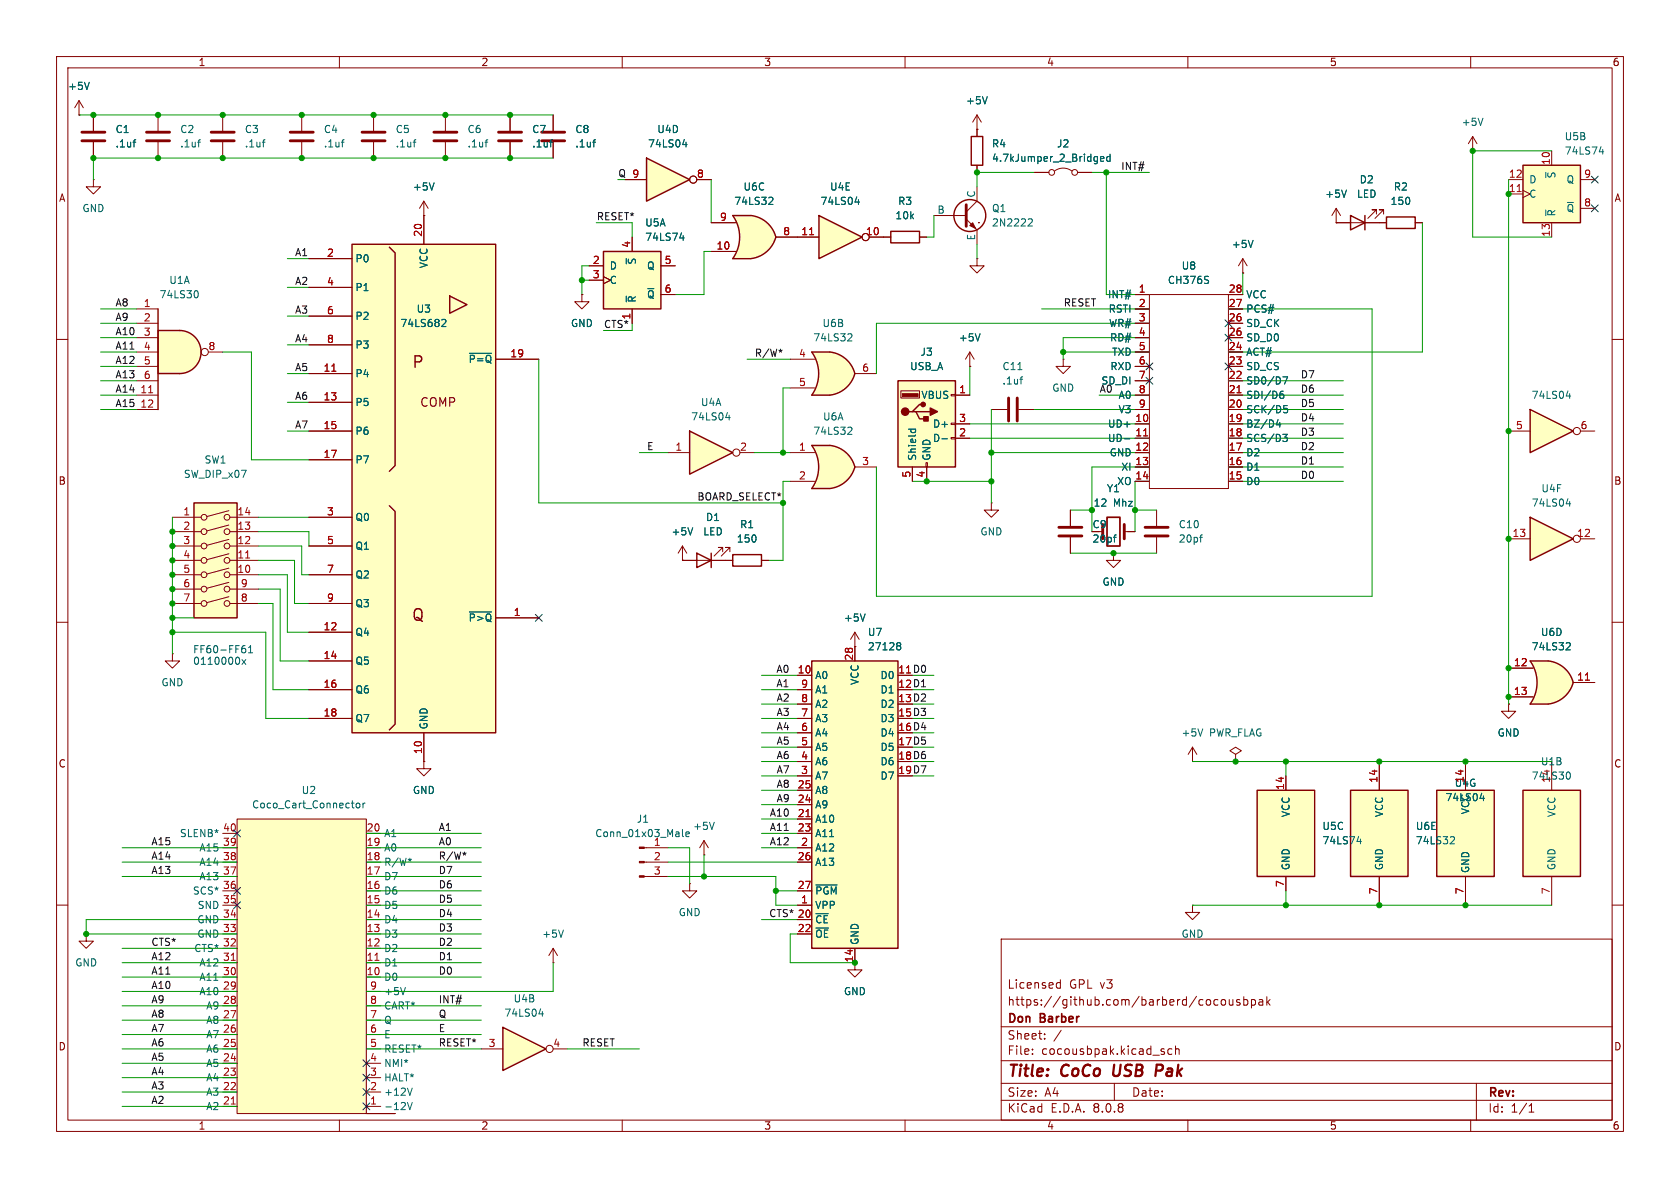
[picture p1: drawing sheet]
<svg xmlns="http://www.w3.org/2000/svg" width="297mm" height="210mm" viewBox="0 0 297 210" stroke-linecap="round" stroke-linejoin="round" font-family="sans-serif">
<defs><g id="words">
<g font-size="2.8" fill="#840000">
<text x="72.7" y="65.4">P</text>
<text x="72.7" y="110.1">Q</text>
<text x="178" y="190.9">Title:</text>
<text x="187.7" y="190.9">CoCo</text>
<text x="197.6" y="190.9">USB</text>
<text x="205.9" y="190.9">Pak</text>
</g>
<g font-size="2.1" fill="#840000">
<text x="74.1" y="72.2">COMP</text>
<text x="178" y="178">https://github.com/barberd/cocousbpak</text>
<text x="178" y="175">Licensed</text>
<text x="189" y="175">GPL v3</text>
<text x="178" y="184">Sheet:</text>
<text x="178" y="181.2">Don</text>
<text x="184" y="181.2">Barber</text>
<text x="178" y="186.7">File:</text>
<text x="184.1" y="186.7">cocousbpak.kicad_sch</text>
<text x="178" y="196.9">KiCad</text>
<text x="178" y="194.1">Size:</text>
<text x="184.7" y="194.1">A4</text>
<text x="185.7" y="196.9">E.D.A.</text>
<text x="193.3" y="196.9">8.0.8</text>
<text x="200" y="194.1">Date:</text>
<text x="263" y="194.3">Rev:</text>
<text x="263" y="196.9">Id:</text>
<text x="267.1" y="196.9">1/1</text>
</g>
<g font-size="1.8" fill="#840000">
<text x="35" y="11.9">1</text>
<text x="85" y="11.9">2</text>
<text x="135" y="11.9">3</text>
<text x="185" y="11.9">4</text>
<text x="235" y="11.9">5</text>
<text x="285" y="11.9">6</text>
<text x="10.3" y="35.9">A</text>
<text x="285.3" y="35.9">A</text>
<text x="10.3" y="85.9">B</text>
<text x="285.3" y="85.9">B</text>
<text x="158.7" y="121.7">12 D1</text>
<text x="158.7" y="124.2">13 D2</text>
<text x="158.7" y="126.7">15 D3</text>
<text x="158.7" y="129.3">16 D4</text>
<text x="158.7" y="131.8">17 D5</text>
<text x="10.3" y="135.9">C</text>
<text x="158.7" y="134.4">18 D6</text>
<text x="158.7" y="136.9">19 D7</text>
<text x="285.3" y="135.9">C</text>
<text x="10.3" y="185.9">D</text>
<text x="285.3" y="185.9">D</text>
<text x="35" y="199.9">1</text>
<text x="85" y="199.9">2</text>
<text x="135" y="199.9">3</text>
<text x="185" y="199.9">4</text>
<text x="235" y="199.9">5</text>
<text x="285" y="199.9">6</text>
</g>
<g font-size="1.8" fill="#006464">
<text x="11.9" y="16.1">+5V</text>
<text x="20.3" y="23.7">C1</text>
<text x="31.8" y="23.7">C2</text>
<text x="43.2" y="23.7">C3</text>
<text x="57.2" y="23.7">C4</text>
<text x="69.9" y="23.7">C5</text>
<text x="82.6" y="23.7">C6</text>
<text x="94" y="23.7">C7</text>
<text x="101.6" y="23.7">C8</text>
<text x="116.1" y="23.7">U4D</text>
<text x="170.7" y="18.6">+5V</text>
<text x="258.3" y="22.5">+5V</text>
<text x="20.3" y="26.3">.1uf</text>
<text x="31.8" y="26.3">.1uf</text>
<text x="43.2" y="26.3">.1uf</text>
<text x="57.2" y="26.3">.1uf</text>
<text x="69.9" y="26.3">.1uf</text>
<text x="82.6" y="26.3">.1uf</text>
<text x="94" y="26.3">.1uf</text>
<text x="101.6" y="26.3">.1uf</text>
<text x="114.5" y="26.3">74LS04</text>
<text x="175.3" y="26.3">R4</text>
<text x="175.3" y="28.8">4.7k Jumper_2_Bridged</text>
<text x="186.8" y="26.3">J2</text>
<text x="276.5" y="25">U5B</text>
<text x="276.5" y="27.5">74LS74</text>
<text x="72.9" y="33.9">+5V</text>
<text x="131.3" y="33.9">U6C</text>
<text x="146.6" y="33.9">U4E</text>
<text x="172.5" y="35" transform="rotate(-90 172.5 35)">C</text>
<text x="234.2" y="35.2">+5V</text>
<text x="239.8" y="35.2">LED</text>
<text x="240.3" y="32.6">D2</text>
<text x="246.3" y="33.9">R2</text>
<text x="270.3" y="35.2">C</text>
<text x="270.3" y="32.6">D</text>
<text x="275.2" y="31.6" transform="rotate(-90 275.2 31.6)">~{S}</text>
<text x="276.9" y="32.6">Q</text>
<text x="14.5" y="37.7">GND</text>
<text x="114" y="40.2">U5A</text>
<text x="129.7" y="36.4">74LS32</text>
<text x="145" y="36.4">74LS04</text>
<text x="158.2" y="39">10k</text>
<text x="158.7" y="36.4">R3</text>
<text x="165.6" y="37.8">B</text>
<text x="175.3" y="37.7">Q1</text>
<text x="175.3" y="40.2">2N2222</text>
<text x="245.7" y="36.4">150</text>
<text x="275.2" y="38.4" transform="rotate(-90 275.2 38.4)">~{R}</text>
<text x="276.9" y="37.7">~{Q}</text>
<text x="62.7" y="46.6">P0</text>
<text x="75.8" y="47.5" transform="rotate(-90 75.8 47.5)">VCC</text>
<text x="107.7" y="47.9">D</text>
<text x="112.6" y="46.9" transform="rotate(-90 112.6 46.9)">~{S}</text>
<text x="114" y="42.8">74LS74</text>
<text x="114.3" y="47.9">Q</text>
<text x="172.5" y="42.6" transform="rotate(-90 172.5 42.6)">E</text>
<text x="208.8" y="47.9">U8</text>
<text x="217.7" y="44">+5V</text>
<text x="28.1" y="52.9">74LS30</text>
<text x="29.8" y="50.4">U1A</text>
<text x="62.7" y="51.7">P1</text>
<text x="107.7" y="50.4">C</text>
<text x="112.6" y="53.6" transform="rotate(-90 112.6 53.6)">~{R}</text>
<text x="114.3" y="52.9">~{Q}</text>
<text x="195.8" y="52.9">INT#</text>
<text x="206.4" y="50.4">CH376S</text>
<text x="220.2" y="52.9">VCC</text>
<text x="62.7" y="56.7">P2</text>
<text x="70.7" y="58">74LS682</text>
<text x="73.6" y="55.5">U3</text>
<text x="100.8" y="58">GND</text>
<text x="145.3" y="58">U6B</text>
<text x="195.9" y="55.5">RSTI</text>
<text x="196" y="58">WR#</text>
<text x="220.2" y="58">SD_CK</text>
<text x="220.2" y="55.5">PCS#</text>
<text x="62.7" y="61.8">P3</text>
<text x="82.7" y="64.4">~{P=Q}</text>
<text x="143.7" y="60.6">74LS32</text>
<text x="160.8" y="65.6">USB_A</text>
<text x="162.6" y="63.1">J3</text>
<text x="169.4" y="60.6">+5V</text>
<text x="177.1" y="65.6">C11</text>
<text x="196.1" y="60.6">RD#</text>
<text x="196.2" y="65.6">RXD</text>
<text x="196.5" y="63.1">TXD</text>
<text x="220.2" y="65.6">SD_CS</text>
<text x="220.2" y="63.1">ACT#</text>
<text x="220.2" y="60.6">SD_D0</text>
<text x="62.7" y="66.9">P4</text>
<text x="62.7" y="72">P5</text>
<text x="123.8" y="72">U4A</text>
<text x="162.8" y="70.7">VBUS</text>
<text x="177.1" y="68.2">.1uf</text>
<text x="185.9" y="69.4">GND</text>
<text x="194.3" y="69.5">A0</text>
<text x="194.6" y="68.2">SD_DI</text>
<text x="197.7" y="70.7">A0</text>
<text x="220.2" y="70.7">SDI/D6</text>
<text x="220.2" y="68.2">SD0/D7</text>
<text x="270.7" y="70.7">74LS04</text>
<text x="62.7" y="77.1">P6</text>
<text x="122.1" y="74.5">74LS04</text>
<text x="143.7" y="77.1">74LS32</text>
<text x="145.4" y="74.5">U6A</text>
<text x="164.8" y="75.8">D+</text>
<text x="195.8" y="75.8">UD+</text>
<text x="197.7" y="73.3">V3</text>
<text x="220.2" y="75.8">BZ/D4</text>
<text x="220.2" y="73.3">SCK/D5</text>
<text x="36.1" y="82.1">SW1</text>
<text x="62.7" y="82.1">P7</text>
<text x="162.2" y="81.5" transform="rotate(-90 162.2 81.5)">Shield</text>
<text x="164.7" y="81.5" transform="rotate(-90 164.7 81.5)">GND</text>
<text x="164.8" y="78.3">D-</text>
<text x="195.8" y="78.3">UD-</text>
<text x="196.1" y="80.9">GND</text>
<text x="198.1" y="83.4">XI</text>
<text x="220.2" y="83.4">D1</text>
<text x="220.2" y="80.9">D2</text>
<text x="220.2" y="78.3">SCS/D3</text>
<text x="32.4" y="84.7">SW_DIP_x07</text>
<text x="193.2" y="89.8">12</text>
<text x="195.6" y="87.2">Y1</text>
<text x="196.8" y="89.8">Mhz</text>
<text x="197.4" y="86">XO</text>
<text x="220.2" y="86">D0</text>
<text x="270.7" y="89.8">74LS04</text>
<text x="272.4" y="87.2">U4F</text>
<text x="62.7" y="92.3">Q0</text>
<text x="118.6" y="94.8">+5V</text>
<text x="124.2" y="94.8">LED</text>
<text x="124.7" y="92.3">D1</text>
<text x="130.7" y="93.6">R1</text>
<text x="173.2" y="94.8">GND</text>
<text x="193" y="93.6">C9</text>
<text x="208.3" y="93.6">C10</text>
<text x="62.7" y="97.4">Q1</text>
<text x="130.2" y="96.1">150</text>
<text x="193" y="96.1">20pf</text>
<text x="208.3" y="96.1">20pf</text>
<text x="62.7" y="102.5">Q2</text>
<text x="62.7" y="107.5">Q3</text>
<text x="194.8" y="103.7">GND</text>
<text x="62.7" y="112.6">Q4</text>
<text x="82.7" y="110.1">~{P&gt;Q}</text>
<text x="149.1" y="110.1">+5V</text>
<text x="153.3" y="112.6">U7</text>
<text x="272.3" y="112.6">U6D</text>
<text x="62.7" y="117.7">Q5</text>
<text x="153.3" y="115.2">27128</text>
<text x="270.7" y="115.2">74LS32</text>
<text x="28.4" y="121.5">GND</text>
<text x="62.7" y="122.8">Q6</text>
<text x="144" y="120.2">A0</text>
<text x="144" y="125.3">A2</text>
<text x="144" y="122.8">A1</text>
<text x="152" y="121.2" transform="rotate(-90 152 121.2)">VCC</text>
<text x="155.6" y="120.2">D0</text>
<text x="155.6" y="122.8">D1</text>
<text x="155.6" y="125.3">D2</text>
<text x="62.7" y="127.9">Q7</text>
<text x="75.8" y="129" transform="rotate(-90 75.8 129)">GND</text>
<text x="144" y="130.4">A4</text>
<text x="144" y="127.9">A3</text>
<text x="155.6" y="127.9">D3</text>
<text x="155.6" y="130.4">D4</text>
<text x="208.8" y="130.4">+5V</text>
<text x="213.6" y="130.4">PWR_FLAG</text>
<text x="264.7" y="130.4">GND</text>
<text x="144" y="135.5">A6</text>
<text x="144" y="132.9">A5</text>
<text x="155.6" y="132.9">D5</text>
<text x="155.6" y="135.5">D6</text>
<text x="272.3" y="135.5">U1B</text>
<text x="44.5" y="143.1">Coco_Cart_Connector</text>
<text x="53.2" y="140.6">U2</text>
<text x="72.9" y="140.6">GND</text>
<text x="144" y="143.1">A9</text>
<text x="144" y="140.6">A8</text>
<text x="144" y="138">A7</text>
<text x="155.6" y="138">D7</text>
<text x="255.4" y="141.8">74LS04</text>
<text x="257.1" y="139.3">U4G</text>
<text x="270.7" y="138">74LS30</text>
<text x="274.1" y="138.5" transform="rotate(-90 274.1 138.5)">14</text>
<text x="31.7" y="148.2">SLENB*</text>
<text x="67.8" y="148.2">A1</text>
<text x="105.1" y="148.2">Conn_01x03_Male</text>
<text x="112.5" y="145.6">J1</text>
<text x="115.5" y="149.6">1</text>
<text x="122.4" y="146.9">+5V</text>
<text x="144" y="145.6">A10</text>
<text x="144" y="148.2">A11</text>
<text x="228.2" y="144.5" transform="rotate(-90 228.2 144.5)">VCC</text>
<text x="233.7" y="146.9">U5C</text>
<text x="233.7" y="149.5">74LS74</text>
<text x="244.7" y="144.5" transform="rotate(-90 244.7 144.5)">VCC</text>
<text x="250.2" y="146.9">U6E</text>
<text x="250.2" y="149.5">74LS32</text>
<text x="259.9" y="144" transform="rotate(-90 259.9 144)">VCC</text>
<text x="275.2" y="144.5" transform="rotate(-90 275.2 144.5)">VCC</text>
<text x="35.2" y="155.8">A13</text>
<text x="35.2" y="153.3">A14</text>
<text x="35.2" y="150.7">A15</text>
<text x="67.8" y="155.8">D7</text>
<text x="67.8" y="153.3">R/W*</text>
<text x="67.8" y="150.7">A0</text>
<text x="144" y="150.7">A12</text>
<text x="144" y="153.3">A13</text>
<text x="228.2" y="153.9" transform="rotate(-90 228.2 153.9)">GND</text>
<text x="244.7" y="153.9" transform="rotate(-90 244.7 153.9)">GND</text>
<text x="259.9" y="154.4" transform="rotate(-90 259.9 154.4)">GND</text>
<text x="275.2" y="153.9" transform="rotate(-90 275.2 153.9)">GND</text>
<text x="34" y="158.3">SCS*</text>
<text x="34.8" y="160.9">SND</text>
<text x="67.8" y="160.9">D5</text>
<text x="67.8" y="158.3">D6</text>
<text x="144" y="160.9">VPP</text>
<text x="144" y="158.3">~{PGM}</text>
<text x="34.8" y="166">GND</text>
<text x="34.8" y="163.4">GND</text>
<text x="67.8" y="166">D3</text>
<text x="67.8" y="163.4">D4</text>
<text x="95.8" y="166">+5V</text>
<text x="119.9" y="162.2">GND</text>
<text x="144" y="163.4">~{CE}</text>
<text x="144" y="166">~{OE}</text>
<text x="152" y="167.1" transform="rotate(-90 152 167.1)">GND</text>
<text x="208.8" y="166">GND</text>
<text x="13.2" y="171">GND</text>
<text x="34.2" y="168.5">CTS*</text>
<text x="35.2" y="173.6">A11</text>
<text x="35.2" y="171">A12</text>
<text x="67.8" y="173.6">D0</text>
<text x="67.8" y="171">D1</text>
<text x="67.8" y="168.5">D2</text>
<text x="35.2" y="176.1">A10</text>
<text x="36.4" y="178.7">A9</text>
<text x="67.8" y="178.7">CART*</text>
<text x="67.8" y="176.1">+5V</text>
<text x="89.1" y="179.9">74LS04</text>
<text x="90.7" y="177.4">U4B</text>
<text x="149.1" y="176.1">GND</text>
<text x="36.4" y="183.7">A7</text>
<text x="36.4" y="181.2">A8</text>
<text x="67.8" y="183.7">E</text>
<text x="67.8" y="181.2">Q</text>
<text x="36.4" y="191.4">A4</text>
<text x="36.4" y="188.8">A5</text>
<text x="36.4" y="186.3">A6</text>
<text x="67.8" y="191.4">HALT*</text>
<text x="67.8" y="188.8">NMI*</text>
<text x="67.8" y="186.3">RESET*</text>
<text x="36.4" y="196.4">A2</text>
<text x="36.4" y="193.9">A3</text>
<text x="67.8" y="196.4">-12V</text>
<text x="67.8" y="193.9">+12V</text>
</g>
<g font-size="1.8" fill="#a90000">
<text x="274.1" y="29.3" transform="rotate(-90 274.1 29.3)">10</text>
<text x="111.7" y="31.5">9</text>
<text x="123.1" y="31.5">8</text>
<text x="266.7" y="34">11</text>
<text x="266.7" y="31.5">12</text>
<text x="280" y="31.5">9</text>
<text x="74.7" y="42" transform="rotate(-90 74.7 42)">20</text>
<text x="127.2" y="39.1">9</text>
<text x="138.4" y="41.7">8</text>
<text x="141.6" y="41.7">11</text>
<text x="153" y="41.7">10</text>
<text x="274.1" y="42" transform="rotate(-90 274.1 42)">13</text>
<text x="280" y="36.6">8</text>
<text x="57.7" y="45.5">2</text>
<text x="104.7" y="46.7">2</text>
<text x="111.5" y="43.9" transform="rotate(-90 111.5 43.9)">4</text>
<text x="117.4" y="46.7">5</text>
<text x="126.6" y="44.2">10</text>
<text x="57.7" y="50.5">4</text>
<text x="104.7" y="49.3">3</text>
<text x="117.4" y="51.8">6</text>
<text x="201.2" y="51.8">1</text>
<text x="217.1" y="51.8">28</text>
<text x="25.3" y="54.4">1</text>
<text x="25.3" y="56.9">2</text>
<text x="25.3" y="59.4">3</text>
<text x="57.7" y="55.6">6</text>
<text x="111.5" y="56.6" transform="rotate(-90 111.5 56.6)">1</text>
<text x="201.2" y="54.4">2</text>
<text x="201.2" y="56.9">3</text>
<text x="201.2" y="59.4">4</text>
<text x="217.1" y="56.9">26</text>
<text x="217.1" y="59.4">26</text>
<text x="217.1" y="54.4">27</text>
<text x="25.3" y="62">4</text>
<text x="25.3" y="64.5">5</text>
<text x="36.8" y="62">8</text>
<text x="57.1" y="65.8">11</text>
<text x="57.7" y="60.7">8</text>
<text x="90.1" y="63.2">19</text>
<text x="141.2" y="63.2">4</text>
<text x="152.3" y="65.8">6</text>
<text x="201.2" y="62">5</text>
<text x="201.2" y="64.5">6</text>
<text x="217.1" y="64.5">23</text>
<text x="217.1" y="62">24</text>
<text x="24.7" y="69.6">11</text>
<text x="25.3" y="67.1">6</text>
<text x="57.1" y="70.9">13</text>
<text x="141.2" y="68.3">5</text>
<text x="169.5" y="69.6">1</text>
<text x="201.2" y="67.1">7</text>
<text x="201.2" y="69.6">8</text>
<text x="217.1" y="69.6">21</text>
<text x="217.1" y="67.1">22</text>
<text x="24.7" y="72.1">12</text>
<text x="57.1" y="75.9">15</text>
<text x="169.5" y="77.2">2</text>
<text x="169.5" y="74.7">3</text>
<text x="200.6" y="74.7">10</text>
<text x="200.6" y="77.2">11</text>
<text x="201.2" y="72.1">9</text>
<text x="217.1" y="77.2">18</text>
<text x="217.1" y="74.7">19</text>
<text x="217.1" y="72.1">20</text>
<text x="267.9" y="75.9">5</text>
<text x="279.3" y="75.9">6</text>
<text x="57.1" y="81">17</text>
<text x="119.3" y="79.8">1</text>
<text x="130.7" y="79.8">2</text>
<text x="141.2" y="79.8">1</text>
<text x="152.3" y="82.3">3</text>
<text x="200.6" y="79.8">12</text>
<text x="200.6" y="82.3">13</text>
<text x="217.1" y="82.3">16</text>
<text x="217.1" y="79.8">17</text>
<text x="141.2" y="84.8">2</text>
<text x="161" y="84.5" transform="rotate(-90 161 84.5)">5</text>
<text x="163.6" y="84.5" transform="rotate(-90 163.6 84.5)">4</text>
<text x="200.6" y="84.8">14</text>
<text x="217.1" y="84.8">15</text>
<text x="32.3" y="91.2">1</text>
<text x="32.3" y="93.7">2</text>
<text x="41.9" y="93.7">13</text>
<text x="41.9" y="91.2">14</text>
<text x="57.7" y="91.2">3</text>
<text x="267.3" y="95">13</text>
<text x="278.7" y="95">12</text>
<text x="32.3" y="96.3">3</text>
<text x="32.3" y="98.8">4</text>
<text x="32.3" y="101.3">5</text>
<text x="41.9" y="101.3">10</text>
<text x="41.9" y="98.8">11</text>
<text x="41.9" y="96.3">12</text>
<text x="57.7" y="96.3">5</text>
<text x="57.7" y="101.3">7</text>
<text x="32.3" y="103.9">6</text>
<text x="32.3" y="106.4">7</text>
<text x="42.5" y="106.4">8</text>
<text x="42.5" y="103.9">9</text>
<text x="57.7" y="106.4">9</text>
<text x="57.1" y="111.5">12</text>
<text x="90.7" y="109">1</text>
<text x="57.1" y="116.6">14</text>
<text x="140.9" y="119.1">10</text>
<text x="150.9" y="116.9" transform="rotate(-90 150.9 116.9)">28</text>
<text x="158.7" y="119.1">11 D0</text>
<text x="158.7" y="119.1">11</text>
<text x="267.5" y="117.9">12</text>
<text x="57.1" y="121.7">16</text>
<text x="141.5" y="124.2">8</text>
<text x="141.5" y="121.7">9</text>
<text x="158.7" y="121.7">12</text>
<text x="158.7" y="124.2">13</text>
<text x="267.5" y="122.9">13</text>
<text x="278.7" y="120.4">11</text>
<text x="57.1" y="126.7">18</text>
<text x="141.5" y="131.8">5</text>
<text x="141.5" y="129.3">6</text>
<text x="141.5" y="126.7">7</text>
<text x="158.7" y="126.7">15</text>
<text x="158.7" y="129.3">16</text>
<text x="158.7" y="131.8">17</text>
<text x="74.7" y="133.4" transform="rotate(-90 74.7 133.4)">10</text>
<text x="141.5" y="136.9">3</text>
<text x="141.5" y="134.4">4</text>
<text x="158.7" y="134.4">18</text>
<text x="158.7" y="136.9">19</text>
<text x="140.9" y="142">24</text>
<text x="140.9" y="139.4">25</text>
<text x="227.1" y="139.7" transform="rotate(-90 227.1 139.7)">14</text>
<text x="243.6" y="138.5" transform="rotate(-90 243.6 138.5)">14</text>
<text x="258.8" y="138.5" transform="rotate(-90 258.8 138.5)">14</text>
<text x="39.3" y="149.6">39</text>
<text x="39.3" y="147.1">40</text>
<text x="64.7" y="149.6">19</text>
<text x="64.7" y="147.1">20</text>
<text x="140.9" y="144.5">21</text>
<text x="140.9" y="147.1">23</text>
<text x="141.5" y="149.6">2</text>
<text x="39.3" y="154.7">37</text>
<text x="39.3" y="152.1">38</text>
<text x="64.7" y="154.7">17</text>
<text x="64.7" y="152.1">18</text>
<text x="115.5" y="152.1">2</text>
<text x="115.5" y="154.7">3</text>
<text x="140.9" y="152.1">26</text>
<text x="39.3" y="159.8">35</text>
<text x="39.3" y="157.2">36</text>
<text x="64.7" y="159.8">15</text>
<text x="64.7" y="157.2">16</text>
<text x="140.9" y="157.2">27</text>
<text x="141.5" y="159.8">1</text>
<text x="227.1" y="156.9" transform="rotate(-90 227.1 156.9)">7</text>
<text x="243.6" y="158.2" transform="rotate(-90 243.6 158.2)">7</text>
<text x="258.8" y="158.2" transform="rotate(-90 258.8 158.2)">7</text>
<text x="274.1" y="158.2" transform="rotate(-90 274.1 158.2)">7</text>
<text x="39.3" y="167.4">32</text>
<text x="39.3" y="164.8">33</text>
<text x="39.3" y="162.3">34</text>
<text x="64.7" y="167.4">12</text>
<text x="64.7" y="164.8">13</text>
<text x="64.7" y="162.3">14</text>
<text x="140.9" y="164.8">22</text>
<text x="140.9" y="162.3">20</text>
<text x="39.3" y="172.5">30</text>
<text x="39.3" y="169.9">31</text>
<text x="64.7" y="172.5">10</text>
<text x="64.7" y="169.9">11</text>
<text x="150.9" y="170.2" transform="rotate(-90 150.9 170.2)">14</text>
<text x="39.3" y="177.5">28</text>
<text x="39.3" y="175">29</text>
<text x="65.3" y="177.5">8</text>
<text x="65.3" y="175">9</text>
<text x="39.3" y="185.2">25</text>
<text x="39.3" y="182.6">26</text>
<text x="39.3" y="180.1">27</text>
<text x="65.3" y="185.2">5</text>
<text x="65.3" y="182.6">6</text>
<text x="65.3" y="180.1">7</text>
<text x="86.3" y="185.2">3</text>
<text x="97.7" y="185.2">4</text>
<text x="39.3" y="190.2">23</text>
<text x="39.3" y="187.7">24</text>
<text x="65.3" y="190.2">3</text>
<text x="65.3" y="187.7">4</text>
<text x="39.3" y="195.3">21</text>
<text x="39.3" y="192.8">22</text>
<text x="65.3" y="195.3">1</text>
<text x="65.3" y="192.8">2</text>
</g>
<text font-size="1.8" fill="#009600" x="109.2" y="31.4">Q 9</text>
<g font-size="1.8" fill="#0f0f0f">
<text x="198.1" y="30.1">INT#</text>
<text x="105.4" y="39">RESET*</text>
<text x="52.1" y="45.4">A1</text>
<text x="52.1" y="50.5">A2</text>
<text x="20.3" y="56.8">A9</text>
<text x="20.3" y="54.3">A8</text>
<text x="20.3" y="59.3">A10</text>
<text x="52.1" y="55.5">A3</text>
<text x="106.7" y="58.1">CTS*</text>
<text x="188" y="54.3">RESET</text>
<text x="20.3" y="64.4">A12</text>
<text x="20.3" y="61.9">A11</text>
<text x="52.1" y="60.6">A4</text>
<text x="52.1" y="65.7">A5</text>
<text x="133.3" y="63.2">R/W*</text>
<text x="20.3" y="67">A13</text>
<text x="20.3" y="69.5">A14</text>
<text x="52.1" y="70.8">A6</text>
<text x="229.9" y="67">D7</text>
<text x="229.9" y="69.5">D6</text>
<text x="20.3" y="72">A15</text>
<text x="52.1" y="75.9">A7</text>
<text x="229.9" y="74.6">D4</text>
<text x="229.9" y="77.1">D3</text>
<text x="229.9" y="72">D5</text>
<text x="114.3" y="79.7">E</text>
<text x="229.9" y="79.7">D2</text>
<text x="229.9" y="82.2">D1</text>
<text x="123.2" y="88.6">BOARD_SELECT*</text>
<text x="229.9" y="84.7">D0</text>
<text x="137.2" y="119">A0</text>
<text x="137.2" y="121.6">A1</text>
<text x="137.2" y="124.1">A2</text>
<text x="137.2" y="126.7">A3</text>
<text x="137.2" y="129.2">A4</text>
<text x="137.2" y="131.7">A5</text>
<text x="137.2" y="134.3">A6</text>
<text x="137.2" y="136.8">A7</text>
<text x="137.2" y="139.4">A8</text>
<text x="137.2" y="141.9">A9</text>
<text x="26.7" y="149.5">A15</text>
<text x="77.5" y="149.5">A0</text>
<text x="77.5" y="147">A1</text>
<text x="136" y="149.5">A12</text>
<text x="136" y="147">A11</text>
<text x="136" y="144.4">A10</text>
<text x="26.7" y="152.1">A14</text>
<text x="26.7" y="154.6">A13</text>
<text x="77.5" y="152.1">R/W*</text>
<text x="77.5" y="154.6">D7</text>
<text x="77.5" y="157.1">D6</text>
<text x="77.5" y="159.7">D5</text>
<text x="26.7" y="167.3">CTS*</text>
<text x="77.5" y="162.2">D4</text>
<text x="77.5" y="167.3">D2</text>
<text x="77.5" y="164.8">D3</text>
<text x="135.9" y="162.2">CTS* 20</text>
<text x="26.7" y="169.8">A12</text>
<text x="26.7" y="172.4">A11</text>
<text x="77.5" y="172.4">D0</text>
<text x="77.5" y="169.8">D1</text>
<text x="26.7" y="180">A8</text>
<text x="26.7" y="174.9">A10</text>
<text x="26.7" y="177.5">A9</text>
<text x="77.5" y="177.5">INT#</text>
<text x="77.5" y="180">Q</text>
<text x="26.7" y="185.1">A6</text>
<text x="26.7" y="182.5">A7</text>
<text x="77.5" y="182.5">E</text>
<text x="77.5" y="185.1">RESET*</text>
<text x="102.9" y="185.1">RESET</text>
<text x="26.7" y="187.6">A5</text>
<text x="26.7" y="190.2">A4</text>
<text x="26.7" y="192.7">A3</text>
<text x="26.7" y="195.2">A2</text>
</g>
<g font-size="1.8" fill="#0000c2">
<text x="34" y="115.6">FF60-FF61</text>
<text x="34" y="117.6">0110000x</text>
</g>
</g></defs>
<g fill="none" stroke="#840000" stroke-width=".18">
<path d="M10 10h277v190h-277zM12 12h273v186h-273zM60 10v2M110 10v2M160 10v2M210 10v2M260 10v2M10 60h2M285 60h2M189.2 90.2v2.8M189.2 95v2.8M10 110h2"/>
<path d="M285 110h2M10 160h2M177 166h108v32h-108zM186.9 174.6h.6M186.9 173.8h.6M187.5 173.2v1.5M214.7 177.6l.2 .1 .4-.1M215.3 176.8l-.4-.1-.2 .1M216 176.8l.2-.1 .4 .1 .1 .6-.2 .2-.3 .1-.2-.1zM217.3 176.7l.1 .9 .3 .1 .3-.1M218 176.7v1M219.2 176.8l-.4-.1-.2 .2 .1 .2 .5 .2v.3h-.6"/>
<path d="M219.9 176.8l.4-.1 .3 .3v.4l-.1 .2h-.6M219.9 176.2v1.5M221.2 176.8l.5-.1 .3 .3v.4l-.2 .2h-.6M221.2 176.7v1.5M222.6 176.8h.6v.9M223.2 177.1h-.5a.29 .29 0 0 0-.2 .3 .29 .29 0 0 0 .2 .3l.5-.1M224 176.2v1.5M224.1 177.1l.4 .6M224.5 176.7l-.5 .6M285 160h2M60 198v2M110 198v2"/>
<path d="M160 198v2M177 194.5h108M177 191.5h108M177 187.5h108M177 181.5h108M182.5 186.3v.1M182.5 185.5v.1M184.7 183.6v.1M184.7 182.8v.1M187.6 182.1l-1.3 2M197 191.5v3M205.7 185.9l.2 .2-.2 .3"/>
<path d="M205.7 185.4l.1 .1M207.2 185.5l-.5-.1-.2 .3v.4l.1 .2h.6M207.8 185.5l.2-.1 .4 .1 .1 .9M207.8 184.9v1.5M210 198v2M260 198v2M261 191.5v6.5M270.3 196.6h.9M270.3 195.5l.4-.4v1.5"/>
</g>
<path d="M197 188.2l-.2 1.6 .3 .4M204.5 188.2h.8M205.3 189.2l-.9 .1" fill="none" stroke="#840000" stroke-width=".4"/>
<path d="M187.2 93.2h4.1M187.2 94.7h4.1" fill="none" stroke="#840000" stroke-width=".51"/>
<path d="M196.8 95h.5M197.3 94.6h-.2" fill="none" stroke="#006464" stroke-width=".18"/>
<path d="M41.9 144.8h22.9v52.1h-22.9z" fill="#ffffc2"/>
<g fill="none" stroke="#840000" stroke-width=".18">
<path d="M210.8 134.6h.1M210.8 132.1l-.7 1.3M210.8 132.1v2.5M210.8 132.1l.8 1.3M39.4 157.5h2.5M39.4 154.9h2.5M39.4 152.4h2.5M39.4 149.9h2.5M39.4 147.3h2.5M41.9 144.8h22.9v52.1h-22.9zM64.8 157.5h2.5M64.8 154.9h2.5"/>
<path d="M64.8 152.4h2.5M64.8 149.9h2.5M64.8 147.3h2.5M39.4 172.7h2.5M39.4 170.2h2.5M39.4 167.6h2.5M39.4 165.1h2.5M39.4 162.6h2.5M39.4 160h2.5M39.4 177.8h2.5M39.4 175.3h2.5M64.8 172.7h2.5"/>
<path d="M64.8 170.2h2.5M64.8 167.6h2.5M64.8 165.1h2.5M64.8 162.6h2.5M64.8 160h2.5M64.8 177.8h2.5M64.8 175.3h2.5M39.4 195.6h2.5M39.4 193h2.5M39.4 190.5h2.5M39.4 188h2.5M39.4 185.4h2.5"/>
<path d="M39.4 182.9h2.5M39.4 180.3h2.5M64.8 196.9h5zM64.8 195.6h2.5M64.8 193h2.5M64.8 190.5h2.5M64.8 188h2.5M64.8 185.4h2.5M64.8 182.9h2.5M64.8 180.3h2.5"/>
</g>
<path d="M212.6 128.8l-.4 1.3M63.1 142h.3l.2 .2v.4l-.2 .2h-.3l-.1-.2zM64.2 142v.8M64.5 142l-.3 .2M72.8 151.9l-.3 .1 .1 .3M71.7 174.6l-.5 1.2M72 194.9l.5 1.3 .4-1.3M72.9 192.3l-.4 1.3" fill="none" stroke="#006464" stroke-width=".18"/>
<path d="M40.9 169.8h.7M66.3 169.8h.7M40.9 195.2h.7" fill="none" stroke="#a90000" stroke-width=".18"/>
<path d="M222.2 139.7h10.2v15.2h-10.2z" fill="#ffffc2"/>
<path d="M238.8 38.1l2.5 1.3-2.5 1.2zM241.3 38.1v2.5M245.1 38.4h5.1v2h-5.1zM222.2 139.7h10.2v15.2h-10.2z" fill="none" stroke="#840000" stroke-width=".25"/>
<g fill="none" stroke="#840000" stroke-width=".18">
<path d="M14 17.8l-.8 1.3M14 17.8v2.5M14 17.8l.7 1.3M14 20.3h.1M16.5 31.8v1.2h1.3l-1.3 1.3-1.3-1.3h1.3M16.5 31.8h.1M16.5 20.3v2.8M16.5 25.1v2.8M39.4 20.3v2.8M39.4 25.1v2.8M53.3 20.3v2.8M53.3 25.1v2.8"/>
<path d="M236.2 39.4h.1M236.2 39.4h8.9M236.2 36.8l-.7 1.3M236.2 36.8v2.6M236.2 36.8l.8 1.3M243.3 37.8v-.7h-.7h.7l-1.5 1.5M244.6 37.8v-.7h-.8h.8l-1.5 1.5M250.2 39.4h1.3M260.3 26.7h.1M260.3 24.1l-.7 1.3M260.3 24.1v2.6M260.3 24.1l.8 1.3"/>
<path d="M219.7 48.3h.1M219.7 45.7l-.8 1.3M219.7 45.7v2.6M219.7 45.7l.8 1.3M227.3 137.2v2.5M113.9 154.9h4.2M113.9 152.4h4.2M113.9 149.9h4.2M124.5 151.1h.1M124.5 148.6l-.8 1.3M124.5 148.6v2.5M124.5 148.6l.7 1.3"/>
<path d="M227.3 154.9v2.6M210.8 160v1.3h1.3l-1.3 1.3-1.3-1.3h1.3M210.8 160h.1"/>
</g>
<g fill="none" stroke="#006464" stroke-width=".18">
<path d="M15.8 14.5l-.4 1.3M23.5 25.1h.5M24 24.7l-.2 .1M46.4 25.1h.5M46.9 24.7l-.3 .1M60.3 25.1h.5M60.8 24.7l-.2 .1M238 33.6l-.4 1.3M262.2 20.9l-.5 1.3M221.5 42.5l-.4 1.3M120.6 146.6v1.1l.2 .2M121.3 147.5l.6-.1-.1-.3h-.4l-.1 .1v.6h.5"/>
<path d="M126.3 145.4l-.4 1.2M239.9 148.7h.8M240.5 148.3v.9"/>
</g>
<path d="M14.5 24.9h4M14.5 23.4h4M37.3 24.9h4.1M37.3 23.4h4.1M51.3 24.9h4.1M51.3 23.4h4.1" fill="none" stroke="#840000" stroke-width=".51"/>
<g fill="#840000" stroke="#840000" stroke-width=".18">
<path d="M113 154.8h.9v.3h-.9z"/>
<path d="M113 152.3h.9v.2h-.9z"/>
<path d="M113 149.7h.9v.3h-.9z"/>
</g>
<path d="M269.2 29.2h10.2v10.2h-10.2z" fill="#ffffc2"/>
<path d="M269.2 29.2h10.2v10.2h-10.2zM123.2 97.8l2.5 1.3-2.5 1.2zM125.7 97.8v2.5" fill="none" stroke="#840000" stroke-width=".25"/>
<g fill="none" stroke="#840000" stroke-width=".18">
<path d="M27.9 20.3v2.8M27.9 25.1v2.8M66 20.3v2.8M66 25.1v2.8M74.9 38.1h.1M74.9 35.6l-.7 1.2M74.9 35.6v2.5M74.9 35.6l.8 1.2M266.7 34.3h2.5M266.7 31.8h2.5M269.2 33.7l1.3 .6-1.3 .6M274.3 26.7v2.5"/>
<path d="M274.3 39.4v2.5M279.4 31.8h2.5M279.4 36.8h2.5M120.6 99.1h7.7M127.8 97.5v-.7h-.8h.8l-1.6 1.5M129 97.5v-.7h-.7h.7l-1.5 1.5M74.9 134.6v1.3h1.3l-1.3 1.3-1.2-1.3h1.2M74.9 134.6h.1"/>
</g>
<path d="M268.2 33.9h.7" fill="none" stroke="#a90000" stroke-width=".18"/>
<path d="M34.9 25.1h.5M35.4 24.7l-.2 .1M73 25.1h.5M73.5 24.7l-.2 .1M76.7 32.3l-.4 1.3M273.3 37.1v1M282.7 26.8h.8M283.3 26.4v.8" fill="none" stroke="#006464" stroke-width=".18"/>
<path d="M25.9 24.9h4.1M25.9 23.4h4.1M64 24.9h4.1M64 23.4h4.1" fill="none" stroke="#840000" stroke-width=".51"/>
<path d="M238.8 139.7h10.1v15.2h-10.1z" fill="#ffffc2"/>
<path d="M238.8 139.7h10.1v15.2h-10.1z" fill="none" stroke="#840000" stroke-width=".25"/>
<path d="M243.8 134.6v5.1M243.8 154.9v5.1" fill="none" stroke="#840000" stroke-width=".18"/>
<path d="M256.6 147.9l.4 .1 .1 .3-.8 .9h.8" fill="none" stroke="#006464" stroke-width=".18"/>
<path d="M31.7 58.4a3.8 3.8 0 0 1 3.8 3.8 3.8 3.8 0 0 1-3.8 3.8z" fill="#ffffc2" stroke="#ffffc2" stroke-width=".18"/>
<path d="M27.9 58.4h3.8v7.6h-3.8z" fill="#ffffc2"/>
<path d="M27.9 58.4h3.8a3.8 3.8 0 0 1 3.8 3.8 3.8 3.8 0 0 1-3.8 3.8h-3.8zM27.9 54.6v17.8" fill="none" stroke="#840000" stroke-width=".25"/>
<g fill="none" stroke="#840000" stroke-width=".18">
<path d="M24.1 54.6h3.8M24.1 57.2h3.8M24.1 59.7h3.8M24.1 69.9h3.8M24.1 72.4h3.8M24.1 62.2h3.8M24.1 64.8h3.8M24.1 67.3h3.8M36.8 62.2h2.6M151.1 114.3h.1M151.1 111.8l-.7 1.2M151.1 111.8v2.5"/>
<path d="M151.1 111.8l.8 1.2"/>
<circle cx="36.2" cy="62.2" r=".63"/>
</g>
<path d="M26.3 69.4h.7" fill="none" stroke="#a90000" stroke-width=".18"/>
<path d="M34.7 51.4a.79 .79 0 0 1 0 1.2M152.9 108.5l-.4 1.3" fill="none" stroke="#006464" stroke-width=".18"/>
<path d="M143.5 116.8h15.2v50.8h-15.2z" fill="#ffffc2"/>
<path d="M143.5 116.8h15.2v50.8h-15.2z" fill="none" stroke="#840000" stroke-width=".25"/>
<g fill="none" stroke="#840000" stroke-width=".18">
<path d="M78.7 20.3v2.8M78.7 25.1v2.8M102.9 52.1v1.2h1.2l-1.2 1.3-1.3-1.3h1.3M102.9 52.1h.1M141 119.4h2.5M151.1 114.3v2.5M141 139.7h2.5M141 137.2h2.5M141 134.6h2.5M141 132.1h2.5M141 129.5h2.5M141 127h2.5"/>
<path d="M141 124.5h2.5M141 121.9h2.5M141 149.9h2.5M141 144.8h2.5M141 147.3h2.5M141 142.2h2.5M141 152.4h2.5M141 157.5h2.5M141 160h2.5M141 162.6h2.5M141 165.1h2.5M151.1 167.6v2.6"/>
</g>
<path d="M142.5 144.4h.7" fill="none" stroke="#a90000" stroke-width=".18"/>
<path d="M85.7 25.1h.5M86.2 24.7l-.2 .1M158.8 113.6h.2l.2 .3-.2 .3M158.8 114.2h.2M159 114.2l.2 .2v.2l-.1 .2-.3 .1M144.2 156.4h3.8" fill="none" stroke="#006464" stroke-width=".18"/>
<path d="M76.7 24.9h4.1M76.7 23.4h4.1" fill="none" stroke="#840000" stroke-width=".51"/>
<path d="M270.5 72.4l7.6 3.8-7.6 3.8z" fill="#ffffc2"/>
<path d="M270.5 72.4l7.6 3.8-7.6 3.8z" fill="none" stroke="#840000" stroke-width=".25"/>
<g fill="none" stroke="#840000" stroke-width=".18">
<path d="M266.7 76.2h3.8M279.4 76.2h2.5"/>
<circle cx="278.8" cy="76.2" r=".63"/>
</g>
<path d="M276.9 70h.8M277.5 69.6v.8" fill="none" stroke="#006464" stroke-width=".18"/>
<path d="M121.9 76.2l7.6 3.8-7.6 3.8z" fill="#ffffc2"/>
<path d="M121.9 76.2l7.6 3.8-7.6 3.8z" fill="none" stroke="#840000" stroke-width=".25"/>
<g fill="none" stroke="#840000" stroke-width=".18">
<path d="M118.1 80h3.8M130.8 80h2.5"/>
<circle cx="130.2" cy="80" r=".63"/>
</g>
<path d="M128.3 73.8h.8M128.9 73.4v.8" fill="none" stroke="#006464" stroke-width=".18"/>
<path d="M270.5 91.4l7.6 3.9-7.6 3.8z" fill="#ffffc2"/>
<path d="M270.5 91.4l7.6 3.9-7.6 3.8z" fill="none" stroke="#840000" stroke-width=".25"/>
<g fill="none" stroke="#840000" stroke-width=".18">
<path d="M90.2 20.3v2.8M90.2 25.1v2.8M97.8 20.3v2.8M97.8 25.1v2.8M266.7 95.3h3.8M279.4 95.3h2.5M121.9 156.2v1.3h1.3l-1.3 1.3-1.3-1.3h1.3M121.9 156.2h.1"/>
<circle cx="278.8" cy="95.2" r=".63"/>
</g>
<path d="M97.2 25.1h.5M97.7 24.7l-.3 .1M104.8 25.1h.5M105.3 24.7l-.3 .1M276.9 89.1h.8M277.5 88.6v.9" fill="none" stroke="#006464" stroke-width=".18"/>
<path d="M88.1 24.9h4.1M88.1 23.4h4.1M95.8 24.9h4M95.8 23.4h4" fill="none" stroke="#840000" stroke-width=".51"/>
<path d="M254 139.7h10.2v15.2h-10.2z" fill="#ffffc2"/>
<path d="M254 139.7h10.2v15.2h-10.2z" fill="none" stroke="#840000" stroke-width=".25"/>
<path d="M259.1 134.6v5.1M259.1 154.9v5.1" fill="none" stroke="#840000" stroke-width=".18"/>
<path d="M261.7 141.1h.7M262.3 140.7v.8" fill="none" stroke="#006464" stroke-width=".18"/>
<path d="M269.2 139.7h10.2v15.2h-10.2z" fill="#ffffc2"/>
<path d="M269.2 139.7h10.2v15.2h-10.2z" fill="none" stroke="#840000" stroke-width=".25"/>
<path d="M274.3 134.6v5.1M274.3 154.9v5.1M97.8 170.2h.1M97.8 167.6l-.8 1.3M97.8 167.6v2.6M97.8 167.6l.8 1.3" fill="none" stroke="#840000" stroke-width=".18"/>
<path d="M277.3 136.5a.79 .79 0 0 1 0 1.2M99.6 164.4l-.4 1.3" fill="none" stroke="#006464" stroke-width=".18"/>
<path d="M106.7 44.5h10.1v10.1h-10.1z" fill="#ffffc2"/>
<path d="M106.7 44.5h10.1v10.1h-10.1z" fill="none" stroke="#840000" stroke-width=".25"/>
<path d="M104.1 47h2.6M104.1 49.5h2.6M106.7 48.9l1.2 .6-1.2 .7M111.8 41.9v2.6M111.8 54.6v2.6M116.8 47h2.6M116.8 52.1h2.6" fill="none" stroke="#840000" stroke-width=".18"/>
<path d="M110.7 52.4v1M120.2 42.1h.8M120.8 41.6v.9" fill="none" stroke="#006464" stroke-width=".18"/>
<path d="M114.3 27.9l7.6 3.9-7.6 3.8z" fill="#ffffc2"/>
<path d="M114.3 27.9l7.6 3.9-7.6 3.8z" fill="none" stroke="#840000" stroke-width=".25"/>
<g fill="none" stroke="#840000" stroke-width=".18">
<path d="M110.5 31.8h3.8M123.2 31.8h2.5M15.2 165.1v1.3h1.3l-1.3 1.2-1.2-1.2h1.2M15.2 165.1h.1"/>
<circle cx="122.6" cy="31.7" r=".63"/>
</g>
<path d="M120.7 25.6h.8M121.3 25.1v.9" fill="none" stroke="#006464" stroke-width=".18"/>
<path d="M273.1 119.3l5 1.3a5.2 5.2 0 0 1-4.4 3.9z" fill="#ffffc2" stroke="#ffffc2" stroke-width=".18"/>
<path d="M270.5 116.8h3.2M270.5 124.5h3.2" fill="none" stroke="#ffffc2" stroke-width=".18"/>
<path d="M270.5 116.8h3.2v7.7h-3.2a6.7 6.7 0 0 0 0-7.7z" fill="#ffffc2"/>
<path d="M273.7 116.8a5.1 5.1 0 0 1 4.4 3.9l-5 1.2z" fill="#ffffc2" stroke="#ffffc2" stroke-width=".18"/>
<path d="M273.7 116.8h-3.2a6.6 6.6 0 0 1 0 7.7h3.2M273.7 116.8a5.1 5.1 0 0 1 4.4 3.8 5.2 5.2 0 0 1-4.4 3.9" fill="none" stroke="#840000" stroke-width=".25"/>
<path d="M266.7 118.1h4.3M218.4 133.4l1.1-.7-1.1-.6-1 .6 1 .7v1.2M218.4 134.6h.1M266.7 124.5v1.2h1.3l-1.3 1.3-1.3-1.3h1.3M266.7 124.5h.1M266.7 123.2h4.3M278.1 120.7h3.8" fill="none" stroke="#840000" stroke-width=".18"/>
<path d="M280.3 120.2h.7" fill="none" stroke="#a90000" stroke-width=".18"/>
<path d="M277.1 113.6l.4 .1 .1 .3-.8 .9h.8" fill="none" stroke="#006464" stroke-width=".18"/>
<path d="M88.9 181.6l7.6 3.8-7.6 3.8z" fill="#ffffc2"/>
<path d="M88.9 181.6l7.6 3.8-7.6 3.8z" fill="none" stroke="#840000" stroke-width=".25"/>
<g fill="none" stroke="#840000" stroke-width=".18">
<path d="M175.3 72.4h2.8M180.1 72.4h2.8M85.1 185.4h3.8M97.8 185.4h2.5"/>
<circle cx="97.2" cy="185.4" r=".63"/>
</g>
<path d="M179.9 65.3h.8M180.3 67h.5M180.8 66.6l-.2 .1M95.3 179.2h.8M95.9 178.8v.8" fill="none" stroke="#006464" stroke-width=".18"/>
<path d="M178.3 70.4v4M179.8 70.4v4" fill="none" stroke="#840000" stroke-width=".51"/>
<path d="M34.3 88.9h7.6v20.3h-7.6z" fill="#ffffc2"/>
<g fill="none" stroke="#840000" stroke-width=".18">
<path d="M30.5 91.4h5.1M30.5 99.1h5.1M30.5 96.5h5.1M30.5 94h5.1M40.5 97.9l-3.9 1M40.5 95.4l-3.9 1M40.5 92.8l-3.9 1.1M40.5 90.3l-3.9 1M40.6 91.4h5.1M40.6 99.1h5.1M40.6 96.5h5.1M40.6 94h5.1"/>
<path d="M30.5 101.6h5.1M30.5 104.1h5.1M30.5 106.7h5.1M40.5 105.5l-3.9 1M40.5 102.9l-3.9 1.1M40.5 100.4l-3.9 1.1M40.6 101.6h5.1M40.6 104.1h5.1M40.6 106.7h5.1"/>
<circle cx="36.1" cy="96.5" r=".51"/>
<circle cx="36.1" cy="94" r=".51"/>
<circle cx="36.1" cy="91.4" r=".51"/>
<circle cx="36.1" cy="99.1" r=".51"/>
<circle cx="40.1" cy="96.5" r=".51"/>
<circle cx="40.1" cy="99.1" r=".51"/>
<circle cx="40.1" cy="94" r=".51"/>
<circle cx="40.1" cy="91.4" r=".51"/>
<circle cx="36.1" cy="104.1" r=".51"/>
<circle cx="36.1" cy="106.7" r=".51"/>
<circle cx="36.1" cy="101.6" r=".51"/>
<circle cx="40.1" cy="104.1" r=".51"/>
<circle cx="40.1" cy="101.6" r=".51"/>
<circle cx="40.1" cy="106.7" r=".51"/>
</g>
<path d="M34.3 88.9h7.6v20.3h-7.6z" fill="none" stroke="#840000" stroke-width=".25"/>
<path d="M43.4 98.6h.7" fill="none" stroke="#a90000" stroke-width=".18"/>
<path d="M144.8 38.1l7.6 3.8-7.6 3.8z" fill="#ffffc2"/>
<path d="M144.8 38.1l7.6 3.8-7.6 3.8z" fill="none" stroke="#840000" stroke-width=".25"/>
<g fill="none" stroke="#840000" stroke-width=".18">
<path d="M141 41.9h3.8M153.7 41.9h2.5"/>
<circle cx="153" cy="41.9" r=".63"/>
</g>
<path d="M143.1 41.5h.7" fill="none" stroke="#a90000" stroke-width=".18"/>
<path d="M151.2 35.7h.7M151.8 35.3v.8" fill="none" stroke="#006464" stroke-width=".18"/>
<path d="M132.1 40.6l5.1 1.3a5.2 5.2 0 0 1-4.5 3.8z" fill="#ffffc2" stroke="#ffffc2" stroke-width=".18"/>
<path d="M129.5 38.1h3.2M129.5 45.7h3.2" fill="none" stroke="#ffffc2" stroke-width=".18"/>
<path d="M129.5 38.1h3.2v7.6h-3.2a6.7 6.7 0 0 0 0-7.6z" fill="#ffffc2"/>
<path d="M132.7 38.1a5.1 5.1 0 0 1 4.5 3.8l-5 1.3z" fill="#ffffc2" stroke="#ffffc2" stroke-width=".18"/>
<g fill="none" stroke="#840000" stroke-width=".25">
<path d="M129.5 38.1h3.2a5.1 5.1 0 0 1 4.5 3.8 5.2 5.2 0 0 1-4.5 3.8h-3.2a6.6 6.6 0 0 0 0-7.6zM171.7 24.1h2v5.1h-2zM157.5 40.9h5.1v2h-5.1zM129.5 98h5.1v2.1h-5.1z"/>
<circle cx="171.4" cy="38.1" r="2.82"/>
</g>
<g fill="none" stroke="#840000" stroke-width=".18">
<path d="M125.7 39.4h4.3M165.1 38.1h5.7M170.8 38.7l1.9 1.9v2.6M172.7 22.9h.1M172.7 20.3l-.7 1.3M172.7 20.3v3.8M172.7 29.2v1.3M172.7 33v2.6l-1.9 1.9M172.7 20.3l.8 1.3M173 39.4h.1M182.9 30.5h2.5M186.4 30.2a2.54 2.54 0 0 1 3.1 0"/>
<path d="M190.5 30.5h2.5M125.7 44.5h4.3M137.2 41.9h3.8M156.2 41.9h1.3M162.6 41.9h1.2M172.7 45.7v1.3h1.3l-1.3 1.3-1.3-1.3h1.3M172.7 45.7h.1M200.7 52.1h2.5M200.7 54.6h2.5M200.7 57.2h2.5M200.7 59.7h2.5M203.2 52.1h14v34.3h-14z"/>
<path d="M217.2 52.1h2.5M217.2 54.6h2.5M217.2 57.2h2.5M217.2 59.7h2.5M171.4 64.8h.1M171.4 62.2l-.7 1.3M171.4 62.2v2.6M171.4 62.2l.8 1.3M200.7 74.9h2.5M200.7 77.5h2.5M200.7 72.4h2.5M200.7 69.9h2.5"/>
<path d="M200.7 67.3h2.5M200.7 64.8h2.5M200.7 62.2h2.5M217.2 74.9h2.5M217.2 77.5h2.5M217.2 72.4h2.5M217.2 69.9h2.5M217.2 67.3h2.5M217.2 64.8h2.5M217.2 62.2h2.5M128.3 99.1h1.2M134.6 99.1h1.3"/>
<path d="M200.7 80h2.5M200.7 82.6h2.5M200.7 85.1h2.5M217.2 80h2.5M217.2 82.6h2.5M217.2 85.1h2.5"/>
<circle cx="185.9" cy="30.5" r=".51"/>
<circle cx="190" cy="30.5" r=".51"/>
</g>
<g fill="none" stroke="#006464" stroke-width=".18">
<path d="M174.5 17.1l-.4 1.3M136.1 34.9h.4l.1 .3-.7 .9h.7M182 38.7h.4l.1 .3-.8 .9h.8M194.6 28.5h.5M194.6 27.7h.4l.2 .3-.6 .1M196.2 27.7h-.3l-.3 .2 .2 .6h.4M196.2 27.2v1.3M173.3 59l-.5 1.3M213.5 48.8l.2 .1M213.5 49.6l.2 .1-.2 .3M198.8 77.6h.9M225.9 74.2l-.3 .9h.8"/>
<path d="M226.2 74.7v.8M226.4 69.7l.3-.1 .3 .3-.2 .5h-.4M226.8 76.8h.8l-.4 .5 .3 .1 .1 .4-.3 .2h-.3M226.8 66.6h.8l-.5 1.3M226.8 69.2l-.4 .1M227 71.7h.6M227.1 72.2h.3l.2 .2v.4l-.5 .2"/>
</g>
<path d="M170.8 36.2v3.8" fill="none" stroke="#840000" stroke-width=".51"/>
<path d="M171.4 39.9l.6-.5 .5 1z" fill="#840000" stroke="#840000" stroke-width=".18"/>
<path d="M202.2 77.1h.7M218.7 69.4h.7" fill="none" stroke="#a90000" stroke-width=".18"/>
<path d="M158.7 67.3h10.2v15.3h-10.2z" fill="#ffffc2"/>
<path d="M158.7 67.3h10.2v15.3h-10.2zM161.3 72.8h.6l.7 1.2h1.2M161.9 72.8h2.6M163.2 71.5h-.6l-1.3 1.3h-.6" fill="none" stroke="#840000" stroke-width=".25"/>
<g fill="#840000" stroke="#840000" stroke-width=".25">
<path d="M164.5 72.1l1.2 .7-1.2 .6z"/>
<path d="M163.3 73.7h.8v.7h-.8z"/>
<circle cx="160" cy="72.8" r=".63"/>
<circle cx="163.2" cy="71.5" r=".38"/>
</g>
<path d="M159.5 69.6h2.8v.5h-2.8z" fill="#840000" stroke="#840000" stroke-width=".18"/>
<g fill="none" stroke="#840000" stroke-width=".18">
<path d="M159.3 69.1h3.3v1.3h-3.3zM168.1 77.3h.8v.3h-.8zM168.1 74.8h.8v.3h-.8zM168.1 69.7h.8v.3h-.8zM168.9 69.9h2.5M168.9 77.5h2.5M168.9 74.9h2.5M188 63.5v1.3h1.2l-1.2 1.2-1.3-1.2h1.3M188 63.5h.1M120.6 99.1h.1M120.6 96.5l-.7 1.3M120.6 96.5v2.6"/>
<path d="M120.6 96.5l.8 1.3M161.3 82.6v2.5M163.7 81.8h.3v.8h-.3zM163.8 82.6v2.5M175.3 88.9v1.3h1.2l-1.2 1.2-1.3-1.2h1.3M175.3 88.9h.1M196.8 97.8v1.3h1.3l-1.3 1.2-1.2-1.2h1.2M196.8 97.8h.1M198.8 94h1.9M204.5 90.2v2.8M204.5 95v2.8M30.5 115.6v1.2h1.2l-1.2 1.3-1.3-1.3h1.3"/>
<path d="M30.5 115.6h.1"/>
</g>
<path d="M160.6 75.9h1.3M161.1 75.9l-.1 .3M161.8 75.9l.1 .3M166.5 77.6h1M122.5 93.3l-.5 1.3M212.1 95h.5M212.6 94.6h-.3" fill="none" stroke="#006464" stroke-width=".18"/>
<path d="M195.7 91.4h2.3v5.1h-2.3z" fill="none" stroke="#840000" stroke-width=".3"/>
<path d="M194.9 92.7v2.6M198.8 92.7v2.6M202.4 93.2h4.1M202.4 94.7h4.1" fill="none" stroke="#840000" stroke-width=".51"/>
<path d="M146.1 81.2l5 1.3a5.2 5.2 0 0 1-4.4 3.9z" fill="#ffffc2" stroke="#ffffc2" stroke-width=".18"/>
<path d="M143.5 78.7h3.2M143.5 86.4h3.2" fill="none" stroke="#ffffc2" stroke-width=".18"/>
<path d="M143.5 78.7h3.2v7.7h-3.2a6.7 6.7 0 0 0 0-7.7z" fill="#ffffc2"/>
<path d="M146.7 78.7a5.1 5.1 0 0 1 4.4 3.9l-4.9 1.2z" fill="#ffffc2" stroke="#ffffc2" stroke-width=".18"/>
<path d="M146.7 78.7a5.1 5.1 0 0 1 4.4 3.8 5.2 5.2 0 0 1-4.4 3.9h-3.2a6.6 6.6 0 0 0 0-7.7h3.2" fill="none" stroke="#840000" stroke-width=".25"/>
<path d="M139.7 80h4.3M139.7 85.1h4.3M151.1 82.6h3.8M151.1 170.2v1.3h1.3l-1.3 1.2-1.2-1.2h1.2" fill="none" stroke="#840000" stroke-width=".18"/>
<path d="M150.1 75.5l.4 .1 .1 .3-.8 .9h.8" fill="none" stroke="#006464" stroke-width=".18"/>
<g fill="#ffffc2">
<path d="M79.5 52.3l3 1.5-3 1.6z"/>
<path d="M62.2 43.2h25.4v86.3h-25.4z"/>
<path d="M68.8 89.4l1 1v37.6l-1 1z"/>
<path d="M68.8 43.7l1 1v37.6l-1 1z"/>
</g>
<path d="M62.2 43.2h25.4v86.3h-25.4zM68.8 43.7l1 1v37.6l-1 1M79.5 52.3l3 1.5-3 1.6zM68.8 89.4l1 1v37.6l-1 1" fill="none" stroke="#840000" stroke-width=".25"/>
<g fill="none" stroke="#840000" stroke-width=".18">
<path d="M74.9 38.1v5.1M54.6 45.7h7.6M54.6 50.8h7.6M54.6 55.9h7.6M54.6 66h7.6M54.6 71.1h7.6M54.6 76.2h7.6M54.6 61h7.6M87.6 63.5h7.6M54.6 81.3h7.6M54.6 91.4h7.6M54.6 96.5h7.6"/>
<path d="M54.6 111.8h7.6M54.6 116.8h7.6M54.6 101.6h7.6M54.6 106.7h7.6M87.6 109.2h7.6M54.6 121.9h7.6M54.6 127h7.6M74.9 129.5v5.1"/>
</g>
<path d="M78.3 56.5h.4l.1 .3-.8 .9h.8M83 62.5h3.9M83 108.2h3.9" fill="none" stroke="#006464" stroke-width=".18"/>
<path d="M58.7 65.6h.7" fill="none" stroke="#a90000" stroke-width=".18"/>
<path d="M146.1 64.7l5 1.3a5.2 5.2 0 0 1-4.4 3.9z" fill="#ffffc2" stroke="#ffffc2" stroke-width=".18"/>
<path d="M143.5 69.9h3.2M143.5 62.2h3.2" fill="none" stroke="#ffffc2" stroke-width=".18"/>
<path d="M143.5 62.2h3.2v7.7h-3.2a6.7 6.7 0 0 0 0-7.7z" fill="#ffffc2"/>
<path d="M146.7 62.2a5.1 5.1 0 0 1 4.4 3.8l-4.9 1.3z" fill="#ffffc2" stroke="#ffffc2" stroke-width=".18"/>
<path d="M146.7 62.2a5.1 5.1 0 0 1 4.4 3.8 5.2 5.2 0 0 1-4.4 3.9h-3.2a6.6 6.6 0 0 0 0-7.7h3.2" fill="none" stroke="#840000" stroke-width=".25"/>
<g fill="none" stroke="#840000" stroke-width=".18">
<path d="M14 20.3h.1M16.5 20.3v2.8M16.5 25.1v2.8M74.9 38.1h.1M74.9 38.1v5.1M90.2 20.3v2.8M90.2 25.1v2.8M97.8 20.3v2.8M97.8 25.1v2.8M110.5 31.8h3.8M123.2 31.8h2.5M125.7 39.4h4.3"/>
<path d="M172.7 22.9h.1M172.7 22.9v1.2M172.7 29.2v1.3M182.9 30.5h2.5M190.5 30.5h2.5M236.2 39.4h.1M236.2 39.4h2.6M241.3 39.4h3.8M250.2 39.4h1.3M54.6 45.7h7.6M54.6 50.8h7.6M54.6 55.9h7.6"/>
<path d="M102.9 52.1h.1M104.1 47h2.6M104.1 49.5h2.6M106.7 48.9l1.2 .6-1.2 .7M111.8 41.9v2.6M111.8 54.6v2.6M116.8 47h2.6M116.8 52.1h2.6M125.7 44.5h4.3M137.2 41.9h7.6M153.7 41.9h3.8M162.6 41.9h1.2"/>
<path d="M200.7 52.1h2.5M200.7 54.6h2.5M200.7 57.2h2.5M200.7 59.7h2.5M217.2 52.1h2.5M217.2 54.6h2.5M217.2 57.2h2.5M217.2 59.7h2.5M219.7 48.3h.1M54.6 66h7.6M54.6 71.1h7.6M54.6 76.2h7.6"/>
<path d="M54.6 61h7.6M87.6 63.5h7.6M139.7 63.5h4.3M139.7 68.6h4.3M151.1 66h3.8M168.9 74.9h2.5M168.9 77.5h2.5M168.9 69.9h2.5M171.4 64.8h.1M200.7 74.9h2.5M200.7 77.5h2.5M200.7 72.4h2.5"/>
<path d="M200.7 69.9h2.5M200.7 67.3h2.5M200.7 64.8h2.5M200.7 62.2h2.5M217.2 74.9h2.5M217.2 77.5h2.5M217.2 72.4h2.5M217.2 69.9h2.5M217.2 67.3h2.5M217.2 64.8h2.5M217.2 62.2h2.5M54.6 81.3h7.6"/>
<path d="M54.6 91.4h7.6M54.6 96.5h7.6M120.6 99.1h.1M120.6 99.1h2.6M125.7 99.1h3.8M134.6 99.1h1.3M161.3 82.6v2.5M163.8 82.6v2.5M189.2 90.2v2.8M189.2 95v2.8M196.8 97.8h.1M199.4 94h1.3"/>
<path d="M200.7 80h2.5M200.7 82.6h2.5M200.7 85.1h2.5M217.2 80h2.5M217.2 82.6h2.5M217.2 85.1h2.5M54.6 111.8h7.6M54.6 116.8h7.6M54.6 101.6h7.6M54.6 106.7h7.6M87.6 109.2h7.6M141 119.4h2.5"/>
<path d="M151.1 114.3h.1M151.1 114.3v2.5M266.7 118.1h4.3M54.6 121.9h7.6M54.6 127h7.6M74.9 134.6h.1M74.9 129.5v5.1M141 121.9h2.5M141 127h2.5M141 139.7h2.5M141 137.2h2.5M141 134.6h2.5"/>
<path d="M141 132.1h2.5M141 129.5h2.5M141 124.5h2.5M227.3 137.2v2.5M243.8 134.6v5.1M259.1 134.6v5.1M266.7 124.5h.1M266.7 123.2h4.3M278.1 120.7h3.8M141 149.9h2.5M141 144.8h2.5M141 147.3h2.5"/>
<path d="M141 142.2h2.5M141 152.4h2.5M141 157.5h2.5M227.3 154.9v2.6M243.8 154.9v5.1M259.1 154.9v5.1M141 160h2.5M141 162.6h2.5M141 165.1h2.5M151.1 167.6v2.6"/>
<circle cx="122.6" cy="31.7" r=".63"/>
<circle cx="153" cy="41.9" r=".63"/>
</g>
<g fill="none" stroke="#006464" stroke-width=".18">
<path d="M15.8 14.5l-.4 1.3M174.5 17.1l-.4 1.3M23.5 25.1h.5M24 24.7l-.2 .1M76.7 32.3l-.4 1.3M97.2 25.1h.5M97.7 24.7l-.3 .1M104.8 25.1h.5M105.3 24.7l-.3 .1M120.7 25.6h.8M121.3 25.1v.9M136.1 34.9h.4l.1 .3-.7 .9h.7"/>
<path d="M151.2 35.7h.7M151.8 35.3v.8M194.6 28.5h.5M194.6 27.7h.4l.2 .3-.6 .1M196.2 27.7h-.3l-.3 .2 .2 .6h.4M196.2 27.2v1.3M238 33.6l-.4 1.3M78.3 56.5h.4l.1 .3-.8 .9h.8M110.7 52.4v1M120.2 42.1h.8M120.8 41.6v.9M150.1 59l.4 .1 .1 .3-.8 .9h.8"/>
<path d="M173.3 59l-.5 1.3M213.5 48.8l.2 .1M213.5 49.6l.2 .1-.2 .3M221.5 42.5l-.4 1.3M83 62.5h3.9M160.6 75.9h1.3M161.1 75.9l-.1 .3M161.8 75.9l.1 .3M166.5 77.6h1M198.8 77.6h.9M225.9 74.2l-.3 .9h.8M226.2 74.7v.8"/>
<path d="M226.4 69.7l.3-.1 .3 .3-.2 .5h-.4M226.8 76.8h.8l-.4 .5 .3 .1 .1 .4-.3 .2h-.3M226.8 66.6h.8l-.5 1.3M226.8 69.2l-.4 .1M227 71.7h.6M227.1 72.2h.3l.2 .2v.4l-.5 .2M122.5 93.3l-.5 1.3M196.8 95h.5M197.3 94.6h-.2M83 108.2h3.9M152.9 108.5l-.4 1.3M158.8 113.6h.2l.2 .3-.2 .3"/>
<path d="M158.8 114.2h.2M159 114.2l.2 .2v.2l-.1 .2-.3 .1M277.1 113.6l.4 .1 .1 .3-.8 .9h.8M144.2 156.4h3.8M239.9 148.7h.8M240.5 148.3v.9M256.6 147.9l.4 .1 .1 .3-.8 .9h.8M261.7 141.1h.7M262.3 140.7v.8"/>
</g>
<path d="M138.3 61.9l-.3 .1 .2 .3M82.4 150.8l-.3 .1 .2 .3" fill="none" stroke="#0f0f0f" stroke-width=".18"/>
<path d="M42.8 116.6l.6 .8M43 114.6h.2l.2 .3v.4l-.4 .1M43.1 114.1h.2M43.4 116.6l-.6 .8M43.9 115.4h.8M43.9 114.5l.4-.4v1.3" fill="none" stroke="#0000c2" stroke-width=".18"/>
<g fill="none" stroke="#009600" stroke-width=".18">
<path d="M14 20.3h83.8M97.8 27.9h-81.3v3.9M105.4 39.4h6.4v2.5M125.7 31.8v7.6M165.1 38.1v3.8h-1.3M182.9 30.5h-10.2v2.5M193 30.5h10.2M195.6 30.5v21.6h7.6M251.5 39.4v22.8h-34.3M266.7 31.8v92.7M274.3 26.7h-14v15.2h14M17.8 57.2h6.3"/>
<path d="M17.8 54.6h6.3M17.8 59.7h6.3M50.8 45.7h3.8M50.8 50.8h3.8M50.8 55.9h3.8M102.9 49.5h1.2M104.1 47h-1.2v5.1M111.8 57.2v1.2h-5.1M125.7 44.5h-1.2v7.6h-5.1M172.7 43.2v2.5M184.1 54.6h19.1M203.2 57.2h-48.3v8.8"/>
<path d="M203.2 59.7h-15.2v3.8M217.2 54.6h25.4v50.8h-87.7v-22.8M219.7 48.3v3.8h-2.5M17.8 72.4h6.3M17.8 69.9h6.3M17.8 62.2h6.3M17.8 67.3h6.3M17.8 64.8h6.3M39.4 62.2h5v19.1h10.2M50.8 66h3.8M50.8 76.2h3.8M50.8 71.1h3.8"/>
<path d="M50.8 61h3.8M95.2 63.5v25.4h43.2M132.1 63.5h7.6M139.7 68.6h-1.3v11.4M171.4 64.8v5.1M171.4 77.5h31.8M171.4 74.9h31.8M175.3 72.4v16.5M182.9 72.4h20.3M188 62.2h15.2M194.3 69.9h8.9M217.2 72.4h20.3"/>
<path d="M217.2 69.9h20.3M217.2 77.5h20.3M217.2 74.9h20.3M217.2 67.3h20.3M30.5 91.4v24.2M45.7 94h8.9v2.5M45.7 91.4h8.9M45.7 99.1h6.4v7.6h2.5M45.7 96.5h7.6v5.1h1.3M113 80h5.1M133.3 80h6.4M139.7 85.1h-1.3v14h-2.5"/>
<path d="M161.3 85.1h14M175.3 80h27.9M189.2 90.2h3.8M189.2 97.8h15.3M200.7 90.2h3.8M203.2 82.6h-10.2v11.4M203.2 85.1h-2.5v8.9M217.2 82.6h20.3M217.2 85.1h20.3M217.2 80h20.3M30.5 111.8h16.5v15.2h7.6M30.5 109.2h3.8"/>
<path d="M45.7 106.7h2.6v15.2h6.3M45.7 104.1h3.8v12.7h5.1M45.7 101.6h5.1v10.2h3.8M134.6 119.4h6.4M161.3 119.4h3.8M134.6 134.6h6.4M134.6 129.5h6.4M134.6 137.2h6.4M134.6 121.9h6.4M134.6 132.1h6.4M134.6 124.5h6.4M134.6 127h6.4"/>
<path d="M134.6 139.7h6.4M161.3 134.6h3.8M161.3 129.5h3.8M161.3 137.2h3.8M161.3 121.9h3.8M161.3 132.1h3.8M161.3 124.5h3.8M161.3 127h3.8M210.8 134.6h63.5M227.3 134.6v2.6M21.6 154.9h20.3M21.6 152.4h20.3"/>
<path d="M21.6 149.9h20.3M64.8 154.9h20.3M64.8 152.4h20.3M64.8 157.5h20.3M64.8 149.9h20.3M64.8 147.3h20.3M118.1 154.9h19.1v5.1h3.8M118.1 152.4h22.9M118.1 149.9h3.8v6.3M124.5 151.1v3.8M134.6 149.9h6.4M134.6 142.2h6.4"/>
<path d="M134.6 147.3h6.4M134.6 144.8h6.4M137.2 157.5h3.8M227.3 157.5v2.5M21.6 177.8h20.3M21.6 170.2h20.3M21.6 172.7h20.3M21.6 175.3h20.3M21.6 167.6h20.3M41.9 162.6h-26.7v2.5h26.7M64.8 160h20.3M64.8 162.6h20.3"/>
<path d="M64.8 177.8h20.3M64.8 170.2h20.3M64.8 172.7h20.3M64.8 165.1h20.3M64.8 167.6h20.3M97.8 170.2v5.1h-33M134.6 162.6h6.4M141 165.1h-1.3v5.1h11.4M210.8 160h63.5M21.6 182.9h20.3M21.6 185.4h20.3M21.6 180.3h20.3"/>
<path d="M21.6 190.5h20.3M21.6 195.6h20.3M21.6 193h20.3M21.6 188h20.3M64.8 182.9h20.3M64.8 185.4h20.3M64.8 180.3h20.3M100.3 185.4h12.7"/>
</g>
<g fill="none" stroke="#000084" stroke-width=".18">
<path d="M281.3 31.1l1.2 1.3M281.3 36.2l1.2 1.2M282.5 31.1l-1.2 1.3M282.5 36.2l-1.2 1.2M216.6 56.5l1.2 1.3M216.6 59.1l1.2 1.2M217.8 56.5l-1.2 1.3M217.8 59.1l-1.2 1.2M202.6 66.7l1.2 1.2M202.6 64.2l1.2 1.2M203.8 66.7l-1.2 1.2M203.8 64.2l-1.2 1.2"/>
<path d="M216.6 64.2l1.2 1.2M217.8 64.2l-1.2 1.2M94.6 108.6l1.3 1.2M95.9 108.6l-1.3 1.2M41.3 146.7l1.2 1.2M41.3 156.9l1.2 1.2M41.3 159.4l1.2 1.2M42.5 146.7l-1.2 1.2M42.5 156.9l-1.2 1.2M42.5 159.4l-1.2 1.2M64.2 195l1.2 1.2M64.2 189.9l1.2 1.2"/>
<path d="M64.2 187.4l1.2 1.2M64.2 192.4l1.2 1.2M65.4 195l-1.2 1.2M65.4 189.9l-1.2 1.2M65.4 187.4l-1.2 1.2M65.4 192.4l-1.2 1.2"/>
</g>
<path d="M143.1 41.5h.7M58.7 65.6h.7M202.2 77.1h.7M218.7 69.4h.7M280.3 120.2h.7M142.5 144.4h.7" fill="none" stroke="#a90000" stroke-width=".18"/>
<g fill="#009600" stroke="#009600" stroke-width=".18">
<circle cx="30.5" cy="106.7" r=".46"/>
<circle cx="30.5" cy="111.8" r=".46"/>
<circle cx="30.5" cy="109.2" r=".46"/>
<circle cx="30.5" cy="104.1" r=".46"/>
<circle cx="30.5" cy="99.1" r=".46"/>
<circle cx="30.5" cy="101.6" r=".46"/>
<circle cx="30.5" cy="96.5" r=".46"/>
<circle cx="138.4" cy="80" r=".46"/>
<circle cx="39.4" cy="20.3" r=".46"/>
<circle cx="27.9" cy="20.3" r=".46"/>
<circle cx="39.4" cy="27.9" r=".46"/>
<circle cx="66" cy="27.9" r=".46"/>
<circle cx="27.9" cy="27.9" r=".46"/>
<circle cx="16.5" cy="27.9" r=".46"/>
<circle cx="16.5" cy="20.3" r=".46"/>
<circle cx="53.3" cy="27.9" r=".46"/>
<circle cx="53.3" cy="20.3" r=".46"/>
<circle cx="66" cy="20.3" r=".46"/>
<circle cx="30.5" cy="94" r=".46"/>
<circle cx="102.9" cy="49.5" r=".46"/>
<circle cx="90.2" cy="20.3" r=".46"/>
<circle cx="78.7" cy="20.3" r=".46"/>
<circle cx="78.7" cy="27.9" r=".46"/>
<circle cx="90.2" cy="27.9" r=".46"/>
<circle cx="15.2" cy="165.1" r=".46"/>
<circle cx="151.1" cy="170.2" r=".46"/>
<circle cx="188" cy="62.2" r=".46"/>
<circle cx="196.8" cy="97.8" r=".46"/>
<circle cx="195.6" cy="30.5" r=".46"/>
<circle cx="200.7" cy="90.2" r=".46"/>
<circle cx="227.3" cy="134.6" r=".46"/>
<circle cx="218.4" cy="134.6" r=".46"/>
<circle cx="266.7" cy="123.2" r=".46"/>
<circle cx="259.1" cy="134.6" r=".46"/>
<circle cx="243.8" cy="134.6" r=".46"/>
<circle cx="266.7" cy="118.1" r=".46"/>
<circle cx="266.7" cy="95.3" r=".46"/>
<circle cx="124.5" cy="154.9" r=".46"/>
<circle cx="137.2" cy="157.5" r=".46"/>
<circle cx="259.1" cy="160" r=".46"/>
<circle cx="243.8" cy="160" r=".46"/>
<circle cx="193" cy="90.2" r=".46"/>
<circle cx="227.3" cy="160" r=".46"/>
<circle cx="266.7" cy="76.2" r=".46"/>
<circle cx="266.7" cy="34.3" r=".46"/>
<circle cx="260.3" cy="26.7" r=".46"/>
<circle cx="163.8" cy="85.1" r=".46"/>
<circle cx="138.4" cy="88.9" r=".46"/>
<circle cx="172.7" cy="30.5" r=".46"/>
<circle cx="175.3" cy="80" r=".46"/>
<circle cx="175.3" cy="85.1" r=".46"/>
</g>
<use href="#words"/>
</svg>
